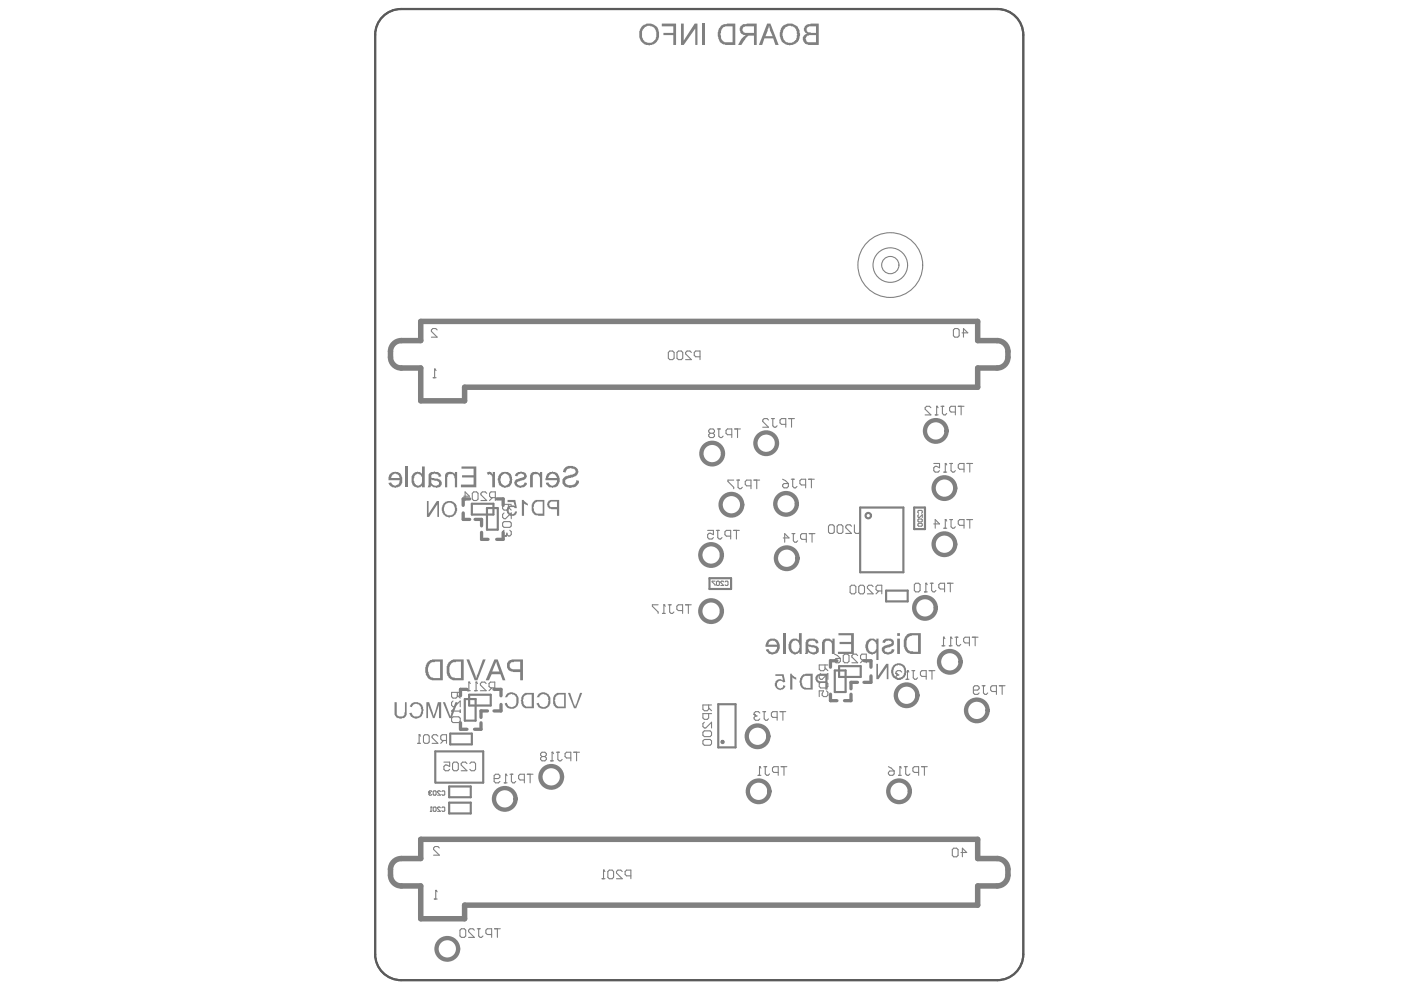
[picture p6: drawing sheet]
<svg xmlns="http://www.w3.org/2000/svg" width="297mm" height="210mm" viewBox="0 0 297 210" stroke-linecap="round" stroke-linejoin="round" font-family="sans-serif">
<g fill="none" stroke="#808080" stroke-width=".7">
<path d="M98.2 108.8v1.3h1.4M99.6 105.8h-1.4v1.4M100.7 110.1h1.4v1.4M102.1 112.9v1.5h1.4M105.3 105.8h1.4v1.4M106.7 112.9v1.5h-1.4M97.6 153.2v1.4h1.4M99 146.2h-1.4v1.3M102 153.2v1.4h-1.4M103.4 150.7h-1.4v1.4M104.7 146.2h1.5v1.3M106.2 149.4v1.3h-1.5"/>
<path d="M176.1 147.2v1.4h1.3M177.4 140.1h-1.3v1.4M180.4 147.2v1.4h-1.3M181.8 144.7h-1.4v1.3M183.2 140.1h1.5v1.4M184.7 143.3v1.4h-1.5"/>
</g>
<path d="M79.5 7.4v194.9M85 1.9h126.5M217 7.4v194.9M85 207.8h126.5" fill="none" stroke="#808080" stroke-width=".46"/>
<g fill="#808080">
<path d="M90.5 106.2h.4v2.7l1.7-2.7h.5v3.4h-.4v-2.7l-1.7 2.7h-.5z"/>
<path d="M185.8 140.7h.4v2.6l1.7-2.6h.5v3.3h-.4v-2.6l-1.7 2.6h-.5z"/>
<path d="M93.9 148.9h.5l1.1 3 1.1-3h.4l-1.2 3.4h-.5z"/>
<path d="M90.4 148.9h.6l.9 2.9 .9-2.9h.7v3.4h-.4v-2.8l-1 2.8h-.3l-1.1-2.8v2.8h-.3z"/>
<path d="M87.1 149.2a1.52 1.52 0 0 1 2.5 .6l.1 .1a1.93 1.93 0 0 1-.7 2.2 1.43 1.43 0 0 1-2.2-.9l.5-.1a1 1 0 0 0 1 .8 1 1 0 0 0 .9-.9 1.28 1.28 0 0 0-1.1-1.8l-.6 .4-.1 .3-.5-.1z"/>
<path d="M83.7 148.9h.4v2a.85 .85 0 0 0 .6 1 .85 .85 0 0 0 1-.6l.2-2.4h.3v2a1.29 1.29 0 0 1-.5 1.2 1.29 1.29 0 0 1-1.4 .2 1.12 1.12 0 0 1-.6-1.4z"/>
<path d="M110.6 106h.4l.3 .5 .6 .3v.4h-.1l-.7-.5v2.7h-.5z"/>
<path d="M107.6 106h1.6l.4 1.7h-.5a.76 .76 0 0 0-1.1 .1 .76 .76 0 0 0 .2 1.1 .72 .72 0 0 0 1-.5h.4a1.04 1.04 0 0 1-.9 1 1.04 1.04 0 0 1-1.1-.6 1.02 1.02 0 0 1 .3-1.5l.5-.1v-.2l.7 .3-.2-.8h-1.3z"/>
<path d="M167.5 142.8h.4l.2 .5 .7 .4v.4l-.8-.4v2.5h-.5z"/>
<path d="M164.4 143h1.7l.4 1.6-.5 .1a.74 .74 0 0 0-1.2 0 .74 .74 0 0 0 .4 1.2l.2 .1a.59 .59 0 0 0 .6-.7l.5 .2a1.13 1.13 0 0 1-1.6 .6 1.13 1.13 0 0 1-.4-1.6 .96 .96 0 0 1 1.5-.3l-.2-.9h-1.4z"/>
<path d="M120.4 146.9h.5l1 2.9 1.1-2.9h.4l-1.2 3.3h-.5z"/>
<path d="M114.2 147a1.71 1.71 0 0 1 2.5 1 1.88 1.88 0 0 1-1.2 2.3 1.26 1.26 0 0 1-1.6-1l-.1-.2 .4-.1a1.01 1.01 0 0 0 1.2 .9 1.01 1.01 0 0 0 .8-1.2h.1l-.1-.4a.83 .83 0 0 0-.3-.9h-.1a1.07 1.07 0 0 0-1.6 .4h-.4z"/>
<path d="M107.5 147a1.71 1.71 0 0 1 2.4 1 2.05 2.05 0 0 1-.5 2 1.54 1.54 0 0 1-2.4-.7v-.2l.5-.1a1.01 1.01 0 0 0 1.2 .9 1.01 1.01 0 0 0 .8-1.2 1.07 1.07 0 0 0-.6-1.4 1.07 1.07 0 0 0-1.4 .5h-.5z"/>
<path d="M98.9 139.8h.6l1.5 4 .1-.7h.1l1.2-3.3h.6l-1.8 4.4h-.6z"/>
<path d="M187.2 135.8h.1a1.73 1.73 0 0 1 2.1 0v.1a.88 .88 0 0 1-.7 1.2l-.7 .3a.41 .41 0 0 0-.5 .4 .41 .41 0 0 0 .5 .4v.1h.4a.82 .82 0 0 0 .7-.7l.5 .1a1.45 1.45 0 0 1-1.9 1 .95 .95 0 0 1-.7-1.1 .95 .95 0 0 1 1-.8l.6-.2a.36 .36 0 0 0 .5-.3 .36 .36 0 0 0-.4-.4l-.3-.1-.3 .1a.41 .41 0 0 0-.4 .4l-.6-.1z"/>
<path d="M177.8 134.2h3.2v4.5h-3.3v-.5h2.7v-1.6h-2.4v-.5h2.4v-1.4h-2.6z"/>
<path d="M174.5 135.6a1.52 1.52 0 0 1 2 .3v-.5h.5v3.3h-.6v-1.8a.84 .84 0 0 0-.5-1 .84 .84 0 0 0-1 .3v2.5h-.6v-2.6z"/>
<path d="M166 134.2h.5v4.5h-.5z"/>
<path d="M148.9 5h.6v4.5h-.6z"/>
<path d="M144.4 5h.6v3.6l2.3-3.6h.6v4.5h-.5v-3.5l-2.4 3.5h-.6z"/>
<path d="M140.3 5h3v4.5h-.5v-2.1h-2.1v-.4h2.1v-1.4h-2.5z"/>
<path d="M119.5 99.5a1.89 1.89 0 0 1 3 .1 1.21 1.21 0 0 1-.9 1.5l-1.1 .2v.2a.6 .6 0 0 0-.7 .5 .86 .86 0 0 0 1.2 .9h.2a.99 .99 0 0 0 1-1.1l.5 .1a1.39 1.39 0 0 1-1.5 1.4 1.87 1.87 0 0 1-1.9-.8v-.2a1.2 1.2 0 0 1 1.1-1.4l1.1-.4a.6 .6 0 0 0 .5-.7l-.1-.1a1.11 1.11 0 0 0-1.1-.4 1.11 1.11 0 0 0-.8 .8v.1l-.6-.1z"/>
<path d="M112.5 100.4l.4-.2a1.36 1.36 0 0 1 1.6 .3v-.4h.4v3.2h-.4v-1.7a.94 .94 0 0 0-1.3-1.1l-.2 .3v2.5h-.6z"/>
<path d="M109.2 100.5h.2a1.34 1.34 0 0 1 2.2 0v.2a.83 .83 0 0 1-.1 .8 .83 .83 0 0 1-.9 .3l-.4 .2a.47 .47 0 0 0-.6 .6 .93 .93 0 0 0 .9 .4 .93 .93 0 0 0 .7-.7l.5 .1a1.17 1.17 0 0 1-1.6 .9 .93 .93 0 0 1-1-.7 .93 .93 0 0 1 .5-1l.8-.3a.62 .62 0 0 0 .7-.4 .66 .66 0 0 0-.8-.5l-.5 .3-.1 .3-.6-.1z"/>
<path d="M103.2 100.2a.89 .89 0 0 1 1.3 .3v-.4h.4v3.2h-.5l-.2-2.5-.3-.3-.5 .2z"/>
<path d="M97.8 98.9h3.2v4.4h-3.3v-.6h2.7v-1.5h-2.4v-.4h2.4v-1.4h-2.6z"/>
<path d="M94.5 100.4l.2-.2a1.48 1.48 0 0 1 1.7 .3v-.4h.5v3.2h-.5l-.1-2.1a.6 .6 0 0 0-.5-.7h-.2a.5 .5 0 0 0-.5 .1 .5 .5 0 0 0-.2 .5h-.1v2.2h-.4v-2.6z"/>
<path d="M86 98.9h.6v4.4h-.6z"/>
<path d="M94 106.8a1.78 1.78 0 0 0 .6 2.7 .73 .73 0 0 0 .9 .1h.3a1.77 1.77 0 0 0 1.1-1.7 1.77 1.77 0 0 0-1.3-1.7l-1.1 .1zM94.2 107.2a1.23 1.23 0 0 1 1.5-.5 1.23 1.23 0 0 1 .7 1.4v.1a1.15 1.15 0 0 1-.9 1.1 1.15 1.15 0 0 1-1.3-.7l-.1-.3z"/>
<path d="M189.3 141.2a1.87 1.87 0 0 0 .5 2.7 1.49 1.49 0 0 0 2.1-.5 1.92 1.92 0 0 0-.5-2.5 1.6 1.6 0 0 0-2.1 .3zM189.5 141.6h.1a1.08 1.08 0 0 1 1.6-.4 1.43 1.43 0 0 1-.3 2.5 1.14 1.14 0 0 1-1.5-1.3z"/>
<path d="M116.3 106.1l-.1 .2a1.06 1.06 0 0 0 0 1.2 1.06 1.06 0 0 0 1.1 .5h.8v1.4h.5v-3.4zM116.5 106.7h.1a.47 .47 0 0 1 .7-.4h.8v1.2h-.9a.57 .57 0 0 1-.7-.2 .57 .57 0 0 1 0-.6z"/>
<path d="M113 106.5v.1a2.42 2.42 0 0 0 .1 2.3 .83 .83 0 0 0 .9 .4l.1 .1h1.3v-3.4h-1.8zM113.4 106.6l.5-.3h1.2v2.6h-.9a.87 .87 0 0 1-1-1l-.1-.4z"/>
<path d="M173 143.3a1 1 0 0 0 0 1.2 1 1 0 0 0 1.2 .3h.8v1.4h.4v-3.4h-1.7zM173.5 143.4l.1-.1h1.4v1.2h-.9a.63 .63 0 0 1-.7-.3 .63 .63 0 0 1 .1-.8z"/>
<path d="M169.9 143.4v.1a1.7 1.7 0 0 0 .1 2.2l.1 .3 .5 .2h1.7v-3.4h-1.5l-.5 .2zM170.2 143.7l.4-.4h1.2v2.6h-.8a1.21 1.21 0 0 1-.9-1.8z"/>
<path d="M117.5 147.4v.1a2.42 2.42 0 0 0 .1 2.3 1.18 1.18 0 0 0 1.2 .4h1.2v-3.3h-1.9zM118 147.5l.4-.2h1.2v2.5h-.8a.87 .87 0 0 1-1.1-1l-.1-.4z"/>
<path d="M110.8 147.4l-.3 .7a1.75 1.75 0 0 0 .7 1.9l.1 .2h1.9v-3.3h-1.9zM111.1 147.6l.6-.3h1v2.5h-.7a1.14 1.14 0 0 1-1-1.6z"/>
<path d="M107.9 140.1a1.47 1.47 0 0 0-.3 1.6 1.47 1.47 0 0 0 1.5 .8h1.2v1.7h.6v-4.4h-2.5v.1zM108.1 140.7l.3-.3 1.9-.1v1.6h-1.2a.9 .9 0 0 1-1-1.2z"/>
<path d="M104.8 139.8l-1.8 4.4h.7l.5-1.2h1.9l.5 1.2h.6l-1.7-4.4zM105.2 140.3l.7 2.1h-1.5z"/>
<path d="M95.1 140.5a3.5 3.5 0 0 0 .1 3.3l.8 .4h2.3v-4.4h-1.5a1.98 1.98 0 0 0-1.7 .7zM95.5 140.9l.1-.2a.92 .92 0 0 1 1.1-.3v-.1h1v3.5h-.9a1.42 1.42 0 0 1-1.5-1.7v-.7z"/>
<path d="M90.6 140.4v.1a2.39 2.39 0 0 0 .7 3.6l2.6 .1v-4.4h-1.6a2.35 2.35 0 0 0-1.7 .6zM91 140.9l.2-.2a.7 .7 0 0 1 .9-.3l1.2-.1v3.5h-1a1.2 1.2 0 0 1-1.4-1.3l-.2-.9z"/>
<path d="M192.2 134.6a2.99 2.99 0 0 0 .2 3.8l.6 .3h2.2v-4.5h-2.3zM192.4 135.2l1-.5h1.2v3.5h-1v-.1a1.2 1.2 0 0 1-1.4-1.2v-1z"/>
<path d="M190.2 134.2v.6h.6v-.6zM190.2 135.4v3.3h.6v-3.3z"/>
<path d="M183.7 136a2.07 2.07 0 0 0 .5 2.5h.1a.99 .99 0 0 0 1.3 0l.2-.2v1.6h.5v-4.5h-.5v.5a1.26 1.26 0 0 0-2 0zM184.3 136.1a.71 .71 0 0 1 .7-.4 .71 .71 0 0 1 .6 .5 1.61 1.61 0 0 1-.3 2 .76 .76 0 0 1-.8 0 .76 .76 0 0 1-.3-.7h-.1v-.8z"/>
<path d="M170.9 135.8l-.2 2.9h.6l.1-.4a1.43 1.43 0 0 0 2.2-.1v-.1a1.05 1.05 0 0 0-1.2-1.3l-.6-.1a.41 .41 0 0 1-.4-.4 .41 .41 0 0 1 .4-.4h.3a.64 .64 0 0 1 .9 .5l.6-.1a1.28 1.28 0 0 0-1.5-.9h-.6zM171.4 137l1 .3a.56 .56 0 0 1 .6 .6 .56 .56 0 0 1-.8 .4l-.7-.5z"/>
<path d="M167.7 135.6a1.87 1.87 0 0 0 1 3.2l.7-.5h.1v.4h.5v-4.5h-.6v1.6a1.45 1.45 0 0 0-1.7-.2zM167.9 136.2l.1-.1a.79 .79 0 0 1 .9-.2 .79 .79 0 0 1 .5 .8l.1 .1a1.26 1.26 0 0 1-.8 1.5 1.25 1.25 0 0 1-.9-1.4z"/>
<path d="M162.6 135.9l-.3 .8v.4h2.4a.96 .96 0 0 1-.5 1.1 .96 .96 0 0 1-1.2-.4l-.1-.2-.6 .1h.1a1.33 1.33 0 0 0 2.1 .8 1.56 1.56 0 0 0 .7-2.1 1.49 1.49 0 0 0-2.6-.5zM163 136.2l.2-.2a.95 .95 0 0 1 1.5 .7h-1.8z"/>
<path d="M170.7 5.5a1.12 1.12 0 0 0 .1 1.5l.2 .2a1.12 1.12 0 0 0-.8 1.2 1.12 1.12 0 0 0 1.1 1l.1 .1h2.2v-4.5h-1.8l-.1 .1a.83 .83 0 0 0-.9 .4zM171.1 5.8l.4-.2h1.5v1.4l-1.2-.1a.63 .63 0 0 1-.8-.6zM171 7.7l.5-.3h1.5v1.6h-1.2a.74 .74 0 0 1-.8-.3 .74 .74 0 0 1 0-.9z"/>
<path d="M165.8 5.7a2.73 2.73 0 0 0 .2 3.4l.7 .3a2.23 2.23 0 0 0 2.5-.6 2.73 2.73 0 0 0-.3-3.3h-.1a2.27 2.27 0 0 0-3 .2zM166.5 5.8a1.51 1.51 0 0 1 1.7-.1 1.51 1.51 0 0 1 .7 1.5l.1 .1-.1 .1a1.46 1.46 0 0 1-1.2 1.7 1.46 1.46 0 0 1-1.7-1.3l-.1-.8z"/>
<path d="M162.6 5l-1.7 4.5h.7l.5-1.4h1.8l.5 1.4h.7l-1.8-4.5zM163 5.5l.8 2.2h-1.5z"/>
<path d="M156.9 5.6a1.25 1.25 0 0 0 1.2 1.8l-.9 .9-.7 1.2h.7l1-1.5a.66 .66 0 0 1 .8-.4h.9v1.9h.5v-4.5l-2.3 .1a.7 .7 0 0 0-.9 .4zM157.5 5.8l.5-.2h1.9v1.4h-1.3a.87 .87 0 0 1-1.2-1z"/>
<path d="M152.8 5.6a2.66 2.66 0 0 0 .3 3.7l.7 .2h2.1v-4.5l-2.4 .1zM153 6.2h.1a1.12 1.12 0 0 1 1.2-.6h1v3.4h-1a1.22 1.22 0 0 1-1.4-1.4l-.1-.5z"/>
<path d="M136 5.7a2.59 2.59 0 0 0 .7 3.7l.2 .1a2.31 2.31 0 0 0 2.4-.8 2.31 2.31 0 0 0 .2-2.5 2.14 2.14 0 0 0-3.5-.5zM136.2 6.3h.2a1.41 1.41 0 0 1 1.2-.8 1.41 1.41 0 0 1 1.3 .8 1.77 1.77 0 0 1-1.3 2.8 1.59 1.59 0 0 1-1.5-1.7z"/>
<path d="M115.9 100.7l-.3 1.1h2.5a.95 .95 0 0 1-.4 1 .95 .95 0 0 1-1.1-.1l-.4-.4-.6 .1 .4 .5a1.6 1.6 0 0 0 2 .3 1.88 1.88 0 0 0-.1-3l-.2-.1a2.02 2.02 0 0 0-1.7 .4zM116.5 100.8a.94 .94 0 0 1 1-.3 .94 .94 0 0 1 .6 .8h-1.9z"/>
<path d="M105.9 100.5l-.1 .3a2.71 2.71 0 0 0 .2 2.2 1.56 1.56 0 0 0 1.9 .2 1.56 1.56 0 0 0 .6-1.9 1.46 1.46 0 0 0-2.2-1.1zM106.2 101a.92 .92 0 0 1 1-.5 .92 .92 0 0 1 .8 .8l.1 .5a1.05 1.05 0 0 1-1.4 1.1 1.52 1.52 0 0 1-.5-1.7z"/>
<path d="M90.9 100.5v2.5l-.3 .3h.6l.1-.4a1.73 1.73 0 0 0 2 .3 1.01 1.01 0 0 0 .2-1.2 1.01 1.01 0 0 0-1-.5l-.6-.2a.41 .41 0 0 1-.5-.4 .41 .41 0 0 1 .5-.4l.1-.1 .5 .1a.58 .58 0 0 1 .6 .6l.4-.1a1.22 1.22 0 0 0-1.2-.9l-.2-.1-.2 .1a.74 .74 0 0 0-.9 .4zM91.4 101.7l.7 .2a.59 .59 0 0 1 .8 .2 .59 .59 0 0 1-.1 .8 .94 .94 0 0 1-1.4-.7z"/>
<path d="M87.5 100.5a2.33 2.33 0 0 0 .3 2.7h.3a.7 .7 0 0 0 1 0l.4-.3v.4h.6v-4.4h-.6v1.5a1.48 1.48 0 0 0-1.7-.2zM88 100.8a.87 .87 0 0 1 .9-.3 .87 .87 0 0 1 .6 .8v.3a1.05 1.05 0 0 1-1 1.4l-.2-.1a1.35 1.35 0 0 1-.5-1.7z"/>
<path d="M82.6 100.5l-.2 .6v.7h2.4l-.1 .1a.94 .94 0 0 1-.6 1 .94 .94 0 0 1-1-.3l-.1-.3-.6 .1a1.48 1.48 0 0 0 2.1 .8h.1a1.88 1.88 0 0 0 .3-2.7 1.52 1.52 0 0 0-1.9-.2zM83.2 100.7a.99 .99 0 0 1 1.4 .1l.1 .5h-1.7z"/>
</g>
<g fill="none" stroke="#808080" stroke-width=".46">
<path d="M85 1.9a5.5 5.5 0 0 0-5.5 5.5M211.5 1.9a5.5 5.5 0 0 1 5.5 5.5M100 106.8h4.6v2.3h-4.6zM103.2 107.7h2.3v4.6h-2.3zM182.4 107.6h9.1v13.7h-9.1zM193.8 107.6h2.3v4.6h-2.3zM150.4 122.6h4.6v2.3h-4.6zM187.9 125.2h4.5v2.3h-4.5zM95.5 155.5h4.5v2.3h-4.5zM98.5 148.2h2.3v4.6h-2.3zM99.5 147.3h4.5v2.3h-4.5zM152.3 149.3h3.7v9.2h-3.7z"/>
<path d="M153.2 157.1l-.2 .2 .2 .2 .2-.2-.2-.2M177 142.2h2.3v4.5h-2.3zM177.9 141.2h4.6v2.3h-4.6zM92.3 165.9v-6.6h10.1l.1 6.6M92.4 165.9h10M95.2 166.7h4.6v2.3h-4.6zM95.2 170.2h4.6v2.3h-4.6zM79.5 202.3a5.5 5.5 0 0 0 5.5 5.5M217 202.3a5.5 5.5 0 0 1-5.5 5.5"/>
<circle cx="184.1" cy="109.3" r=".57"/>
</g>
<path d="M81.2 3.5a5.5 5.5 0 0 1 3.8-1.6h126.5a5.5 5.5 0 0 1 5.5 5.5v194.9a5.5 5.5 0 0 1-5.5 5.5h-126.5a5.5 5.5 0 0 1-5.5-5.5v-194.9a5.5 5.5 0 0 1 1.7-3.9z" fill="none" stroke="#605857" stroke-width=".46"/>
<path d="M83.5 72.9l1-.6 .6-.1h4.1v-4.1h118.1v4.1h4.1a2.29 2.29 0 0 1 2.3 2.3 2.96 2.96 0 0 1-1.1 3.2l-1.2 .3h-4.1v4.1h-108.8v2.9h-9.3v-7h-4.1a2.29 2.29 0 0 1-2.3-2.3 3.2 3.2 0 0 1 .7-2.8zM83.5 182.7l1-.6 .6-.1h4.1v-4h118.1v4h4.1a2.29 2.29 0 0 1 2.3 2.3 2.96 2.96 0 0 1-1.1 3.2l-1.2 .3h-4.1v4.1h-108.8v2.9h-9.3v-7h-4.1a2.29 2.29 0 0 1-2.3-2.2 3.2 3.2 0 0 1 .7-2.9z" fill="none" stroke="#808080" stroke-width="1.2"/>
<g fill="none" stroke="#808080" stroke-width=".23">
<path d="M92.2 78.3h.1M92.2 78.3v1.8M92.2 78.3l.3 .3M92.7 70l-.3-.3h-.6l-.3 .3v.3l1.2 1.2h-1.2M141.7 74.7l.3-.3h.6l.3 .3v1.2l-.3 .4h-.6l-.3-.4zM143.5 74.7l.3-.3h.6l.4 .3v1.2l-.4 .4h-.6l-.3-.4zM146.6 74.7l-.3-.3h-.6l-.3 .3v.3l1.2 1.3h-1.2M148.4 75.6h-.9l-.3-.3v-.6l.3-.3h.9v1.9M202.1 70l.3-.3h.7l.3 .3v1.2l-.3 .3h-.7l-.3-.3zM204 70.6h1.2l-.9-.9v1.8M91.8 80.1h.7M150.6 91.9l-.3-.3v-.3l.3-.4h.6l.3 .4v.3l-.3 .3"/>
<path d="M150.6 91.9l-.3 .3v.3l.3 .3h.6l.3-.3v-.3l-.3-.3M150.6 91.9h.6M152.1 90.9h.6M152.4 90.9v1.6l.3 .3h.3l.3-.3M155.1 92.2h-.9l-.3-.3v-.6l.3-.4h.9v1.9M155.8 90.9h1.2M156.4 90.9v1.9M162.9 89.1l-.3-.3h-.6l-.3 .3v.3l1.2 1.2h-1.2M163.5 88.8h.7M163.9 88.8v1.5l.3 .3h.3l.3-.3M166.6 90h-.9l-.3-.3v-.6l.3-.3h.9v1.8M167.2 88.8h1.2"/>
<path d="M167.8 88.8v1.8M197.4 86.4l-.3-.3h-.6l-.4 .3v.4l1.3 1.2h-1.3M198 98.3h1.2v.9l-.9-.3-.3 .3v.6l.3 .3h.6l.3-.3M198.3 88h.6M198.6 86.1h.1M198.6 86.1v1.9M198.6 86.1l.3 .3M199.5 86.1h.6M199.8 86.1v1.6l.3 .3h.3l.3-.3M200.4 98.3h.1M200.4 98.3v1.8M200.4 98.3l.3 .3"/>
<path d="M201.3 98.3h.6M201.6 98.3v1.5l.3 .3h.4l.3-.3M202.6 87.4h-1l-.3-.3v-.7l.3-.3h1v1.9M203.2 86.1h1.2M203.8 86.1v1.9M204.4 99.5h-.9l-.3-.3v-.6l.3-.3h.9v1.8M205 98.3h1.2M205.6 98.3v1.8M98.3 105.2h1.2l-.9-.9v1.8M100.1 104.6l.3-.3h.7l.3 .3v1.2l-.3 .3h-.7l-.3-.3zM103.2 104.6l-.3-.3h-.6l-.3 .3v.3l1.2 1.2h-1.2M104.4 105.5l-.6 .6"/>
<path d="M105 105.5h-.9l-.3-.3v-.6l.3-.3h.9v1.8M106.6 110.9l.3-.3h1.2l.3 .3v.6l-.3 .3h-1.2l-.3-.3zM106.9 108.8l-.3 .3v.6l.3 .3h.3l1.2-1.2v1.2M106.9 112.4l-.3 .3v.6l.3 .3h.3M107.2 113.6h.1M107.5 113.3l-.3 .3M107.5 113v.3M107.8 106.9v.9l-.3 .4h-.6l-.3-.4v-.9h1.8M107.8 107.5l.6 .7M108.1 112.4l.3 .3v.6l-.3 .3h-.3l-.3-.3M150 112.5h1.3v.9l-.7-.3h-.3l-.3 .3v.6l.3 .3h.7l.3-.3M151.9 112.5h.6"/>
<path d="M152.2 112.5v1.5l.3 .3h.3l.3-.3M154.9 113.7h-.9l-.3-.3v-.6l.3-.3h.9v1.8M155.5 112.5h1.3M155.6 101.8h-1.3v.3l1.3 1.2v.3M156.1 112.5v1.8M156.2 101.8h.6M156.5 101.8v1.5l.3 .3h.3l.3-.3M159.2 103h-.9l-.3-.3v-.6l.3-.3h.9v1.8M159.8 101.8h1.3M160.4 101.8v1.8M165.9 102.8l.3-.3h1v.6l-.4 .3h-.6l-.3-.3zM165.9 101.6l.6 .3 .7 .6"/>
<path d="M166.1 114.1h1.2l-.9-1v1.9M167.8 101.6h.6M167.9 113.1h.6M168.1 101.6v1.5l.3 .3h.3l.3-.3M168.2 113.1v1.6l.3 .3h.3l.3-.3M170.8 102.8h-.9l-.3-.3v-.6l.3-.3h.9v1.8M171 114.4h-1l-.3-.3v-.7l.3-.3h1v1.9M171.4 101.6h1.2M171.6 113.1h1.2M172 101.6v1.8M172.2 113.1v1.9M175.7 111.6l.3-.3h.6l.3 .3v1.2l-.3 .3h-.6l-.3-.3z"/>
<path d="M177.5 111.6l.3-.3h.6l.3 .3v1.2l-.3 .3h-.6l-.3-.3zM180.5 111.6l-.3-.3h-.6l-.3 .3v.3l1.2 1.2h-1.2M181.2 111.3v1.5l.3 .3h.6l.3-.3v-1.5M194.6 110.2l.2-.2h.6l.1 .5-.1 .2h-.6zM194.6 111.1l.2-.1h.6l.1 .4-.1 .2h-.6zM194.8 108.8l-.2-.1 .2-.5h.6l.1 .2-.1 .4M194.8 109.1l-.2 .2 .2 .4 .7-.6v.6M198 111.1h1.2l-.9-.9v1.8M200.1 100.1h.6M200.1 112h.6M200.4 110.2h.1M200.4 110.2v1.8"/>
<path d="M200.4 110.2l.3 .3M201.3 110.2h.6M201.6 110.2v1.5l.3 .3h.4l.3-.3M204.4 111.4h-.9l-.3-.3v-.6l.3-.3h.9v1.8M205 110.2h1.2M205.6 110.2v1.8M139.5 128.2h-1.2v.3l1.2 1.3v.3M140.4 130.1h.7M140.8 128.2h.1M140.8 128.2v1.9M140.8 128.2l.3 .3M141.7 128.2h.6"/>
<path d="M142 128.2v1.6l.3 .3h.3l.3-.3M144.7 129.5h-.9l-.3-.4v-.6l.3-.3h.9v1.9M145.3 128.2h1.3M145.9 128.2v1.9M151.6 123.2h-.6l.6 .9M151.9 123.4l.2-.2 .4 .2v.6l-.1 .1-.5-.1zM153.4 123.4l-.1-.2-.5 .2 .6 .7h-.6M153.7 123.4l.2-.2 .5 .2v.6l-.2 .1-.5-.1M177 139.9l.3-.3h.9v.6l-.3 .3h-.6l-.3-.3zM177 138.7l.6 .3 .6 .6M178.8 139l.3-.3h.6l.3 .3v1.2l-.3 .3h-.6l-.3-.3zM180.2 124.4l.3-.3h.7l.3 .3v1.2l-.3 .3h-.7l-.3-.3z"/>
<path d="M181.8 139l-.3-.3h-.6l-.3 .3v.3l1.2 1.2h-1.2M182.1 124.4l.3-.3h.6l.3 .3v1.2l-.3 .3h-.6l-.3-.3zM183.1 139.9l-.7 .6M183.7 139.9h-.9l-.4-.3v-.6l.4-.3h.9v1.8M185.1 124.4l-.3-.3h-.6l-.3 .3v.3l1.2 1.2h-1.2M186.3 125.3l-.6 .6M187 125.3h-1l-.3-.3v-.6l.3-.3h1v1.8M193.9 124l.3-.3h.6l.3 .3v1.2l-.3 .3h-.6l-.3-.3zM196 125.5h.6M196.3 123.7h.1M196.3 123.7v1.8M196.3 123.7l.3 .3"/>
<path d="M197.2 123.7h.6M197.5 123.7v1.5l.3 .3h.3l.3-.3M199.7 136.9h.6M200 135.1h.1M200 135.1v1.8M200 135.1l.3 .3M200.3 124.9h-.9l-.4-.3v-.6l.4-.3h.9v1.8M200.9 123.7h1.2M201.3 136.9h.6M201.5 123.7v1.8M201.6 135.1h.1M201.6 135.1v1.8"/>
<path d="M201.6 135.1l.3 .3M202.5 135.1h.6M202.8 135.1v1.5l.3 .3h.3l.3-.3M205.5 136.3h-.9l-.3-.3v-.6l.3-.3h.9v1.8M206.1 135.1h1.3M206.8 135.1v1.8M88.6 157.6h.6M88.9 155.8h.1M88.9 155.8v1.8M88.9 155.8l.3 .3M89.8 156.1l.3-.3h.6l.3 .3v1.2l-.3 .3h-.6l-.3-.3zM92.8 156.1l-.3-.3h-.6l-.3 .3v.3l1.2 1.2h-1.2"/>
<path d="M94.1 157l-.7 .6M94.7 157h-.9l-.4-.3v-.6l.4-.3h.9v1.8M95.7 150.8h.1M95.7 152.3l.3-.3h1.3l.3 .3v.6l-.3 .3h-1.3l-.3-.3zM95.7 150.8h1.9M96 148.6l-.3 .3v.6l.3 .3h.4l1.2-1.2v1.2M96 150.5l-.3 .3M97 146.8v.9l-.3 .3h-.7l-.3-.3v-.9h1.9M97 147.4l.6 .6M97.6 150.5v.6M99.1 146.4h.6M99.4 144.6h.1"/>
<path d="M99.4 144.6v1.8M99.4 144.6l.3 .3M100.6 146.4h.6M100.9 144.6h.1M100.9 144.6v1.8M100.9 144.6l.3 .3M103.1 144.9l-.3-.3h-.6l-.3 .3v.3l1.2 1.2h-1.2M104.3 145.8l-.6 .6M104.9 145.8h-.9l-.3-.3v-.6l.3-.3h.9v1.8M117.1 159.5h.1M117.1 159.5v1.8M117.1 159.5l.3 .3"/>
<path d="M118 159.5h.6M118.3 159.5v1.5l.3 .3h.3l.3-.3M121.6 159.5h1.3M122.2 159.5v1.8M149.3 153.1l-.3 .3v.6l.3 .3h.3l1.3-1.2v1.2M149.3 155h1.3l.3 .3v.6l-.3 .3h-1.3l-.3-.3v-.6zM149.3 156.8h1.3l.3 .3v.6l-.3 .3h-1.3l-.3-.3v-.6zM150.2 149.5v.9l-.3 .3h-.6l-.3-.3v-.9h1.9M150.2 151.3v.9l-.3 .3h-.6l-.3-.3v-.9h1.9M150.2 150.1l.7 .6M159.9 151.5h.1M159.9 151.5l.3 .3"/>
<path d="M160.2 151.8l-.3 .3v.3l.3 .3h.6l.3-.3M160.2 151.8h.3M161.1 151.2l-.3-.3h-.6l-.3 .3v.3M161.7 150.9h.6M162 150.9v1.5l.3 .3h.3l.3-.3M164.8 152.1h-.9l-.4-.3v-.6l.4-.3h.9v1.8M165.4 150.9h1.2M166 150.9v1.8M173.7 145l.3-.4h1.2l.3 .4v.6l-.3 .3h-1.2l-.3-.3zM174 142.8l-.3 .3v.6l.3 .3h.3l1.2-1.2v1.2M174.9 141v.9l-.3 .3h-.6l-.3-.3v-.9h1.8M174.9 141.6l.6 .6"/>
<path d="M175.2 146.5l.3 .3v.6l-.3 .3h-.6l-.3-.3 .3-.9h-.9v1.2M190 142.8h.1M190 142.8l.3 .3M190.3 143.1l-.3 .3v.3l.3 .3h.6l.3-.3M190.3 143.1h.3M191.2 142.5l-.3-.3h-.6l-.3 .3v.3M192.1 144h.6M192.4 142.2h.1M192.4 142.2v1.8M192.4 142.2l.3 .3M193.3 142.2h.6M193.6 142.2v1.5l.3 .3h.3l.3-.3"/>
<path d="M196.4 143.4h-.9l-.3-.3v-.6l.3-.3h.9v1.8M197 142.2h1.2M197.6 142.2v1.8M206.4 146.3h.9l.3-.3v-.3l-.3-.3h-.6l-.3 .3v1.2l.3 .3h.6l.3-.3M208.2 145.4h.6M208.5 145.4v1.5l.3 .3h.3l.3-.3M211.3 146.6h-1l-.3-.3v-.6l.3-.3h1v1.8M211.9 145.4h1.2M212.5 145.4v1.8M90.9 168h.1M90.9 168l.2 .1M91.1 168.1l-.2 .2 .2 .3 .4-.2"/>
<path d="M91.1 168.1h.1M91.2 172h.3M91.4 171.1h.1M91.4 171.1v.9M91.4 171.1l.1 .2M91.5 167.8l-.4-.1-.2 .3M91.8 167.8l.2-.1 .5 .1v.6l-.2 .2-.5-.2zM91.8 171.3l.2-.2 .5 .2v.6l-.2 .1-.5-.1zM93.2 179.8l-.4-.3h-.6l-.3 .3v.3l1.3 1.2h-1.3M93.4 167.8l-.2-.1-.4 .1 .6 .8h-.6M93.4 171.3l-.2-.2-.4 .2 .6 .7h-.6M93.7 167.8l.1-.1 .5 .1v.6l-.2 .2-.4-.2"/>
<path d="M93.7 171.3l.1-.2 .5 .2v.6l-.2 .1-.4-.1M94.1 161.6h1.2v.9l-.9-.3-.3 .3v.6l.3 .3h.6l.3-.3M95.9 161.9l.4-.3h.6l.3 .3v1.2l-.3 .3h-.6l-.4-.3zM99 161.9l-.3-.3h-.6l-.3 .3v.3l1.2 1.2h-1.2M99.6 161.9l.3-.3h.6l.3 .3v1.2l-.3 .3h-.6l-.3-.3M104.8 165.1h.9l.3-.3v-.3l-.3-.3h-.6l-.3 .3v1.2l.3 .3h.6l.3-.3M106.9 166h.6M107.2 164.2h.1M107.2 164.2v1.8M107.2 164.2l.3 .3M108.1 164.2h.6M108.4 164.2v1.5l.3 .3h.3l.3-.3"/>
<path d="M111.2 165.4h-.9l-.3-.3v-.6l.3-.3h.9v1.8M111.8 164.2h1.2M112.4 164.2v1.8M114.9 160.4l-.3-.3v-.3l.3-.3h.6l.3 .3v.3l-.3 .3M114.9 160.4l-.3 .3v.3l.3 .3h.6l.3-.3v-.3l-.3-.3M114.9 160.4h.6M116.8 161.3h.6M121 160.7h-.9l-.3-.3v-.6l.3-.3h.9v1.8M160.7 164.4h.6M161 162.6h.1M161 162.6v1.8M161 162.6l.3 .3"/>
<path d="M161.9 162.6h.7M162.2 162.6v1.5l.4 .3h.3l.3-.3M165 163.8h-.9l-.3-.3v-.6l.3-.3h.9v1.8M165.6 162.6h1.2M166.2 162.6v1.8M188.4 163.8l.3-.3h.9v.6l-.3 .3h-.6l-.3-.3zM188.4 162.6l.6 .3 .6 .6M190.5 164.4h.6M190.8 162.6h.1M190.8 162.6v1.8M190.8 162.6l.3 .3M191.7 162.6h.6"/>
<path d="M192 162.6v1.5l.3 .3h.3l.3-.3M194.8 163.8h-.9l-.4-.3v-.6l.4-.3h.9v1.8M195.4 162.6h1.2M196 162.6v1.8M92.1 190.6h.6M92.4 188.8h.1M92.4 188.8v1.8M92.4 188.8l.3 .3M97.5 197.2l.3-.3h.6l.3 .3v1.2l-.3 .3h-.6l-.3-.3zM100.6 197.2l-.3-.3h-.6l-.3 .3v.3l1.2 1.2h-1.2M101.2 196.9h.6M101.5 196.9v1.5l.3 .3h.3l.3-.3"/>
<path d="M104.2 198.1h-.9l-.3-.3v-.6l.3-.3h.9v1.8M104.8 196.9h1.3M105.5 196.9v1.8M127.7 186.3h.6M128 184.5h.1M128 184.5v1.8M128 184.5l.3 .3M128.9 184.8l.3-.3h.6l.3 .3v1.2l-.3 .3h-.6l-.3-.3zM131.9 184.8l-.3-.3h-.6l-.3 .3v.3l1.2 1.2h-1.2M133.8 185.7h-1l-.3-.3v-.6l.3-.3h1v1.8M201.9 180.1l.3-.3h.6l.3 .3v1.3l-.3 .3h-.6l-.3-.3zM203.7 180.7h1.3l-1-.9v1.9"/>
<circle cx="188.8" cy="56.2" r="1.83"/>
<circle cx="188.8" cy="56.2" r="3.7"/>
<circle cx="188.8" cy="56.2" r="6.9"/>
</g>
<g fill="none" stroke="#808080" stroke-width=".92">
<circle cx="151" cy="96.2" r="2.29"/>
<circle cx="162.4" cy="94" r="2.29"/>
<circle cx="198.4" cy="91.4" r="2.29"/>
<circle cx="150.8" cy="117.7" r="2.29"/>
<circle cx="155.1" cy="107" r="2.29"/>
<circle cx="166.7" cy="106.8" r="2.29"/>
<circle cx="166.8" cy="118.4" r="2.29"/>
<circle cx="200.2" cy="115.4" r="2.29"/>
<circle cx="200.2" cy="103.5" r="2.29"/>
<circle cx="150.8" cy="129.6" r="2.29"/>
<circle cx="196.1" cy="128.9" r="2.29"/>
<circle cx="160.6" cy="156.1" r="2.29"/>
<circle cx="192.2" cy="147.4" r="2.29"/>
<circle cx="201.4" cy="140.3" r="2.29"/>
<circle cx="207.1" cy="150.6" r="2.29"/>
<circle cx="107" cy="169.4" r="2.29"/>
<circle cx="116.9" cy="164.7" r="2.29"/>
<circle cx="160.8" cy="167.8" r="2.29"/>
<circle cx="190.6" cy="167.8" r="2.29"/>
<circle cx="94.8" cy="201.2" r="2.29"/>
</g>
</svg>
